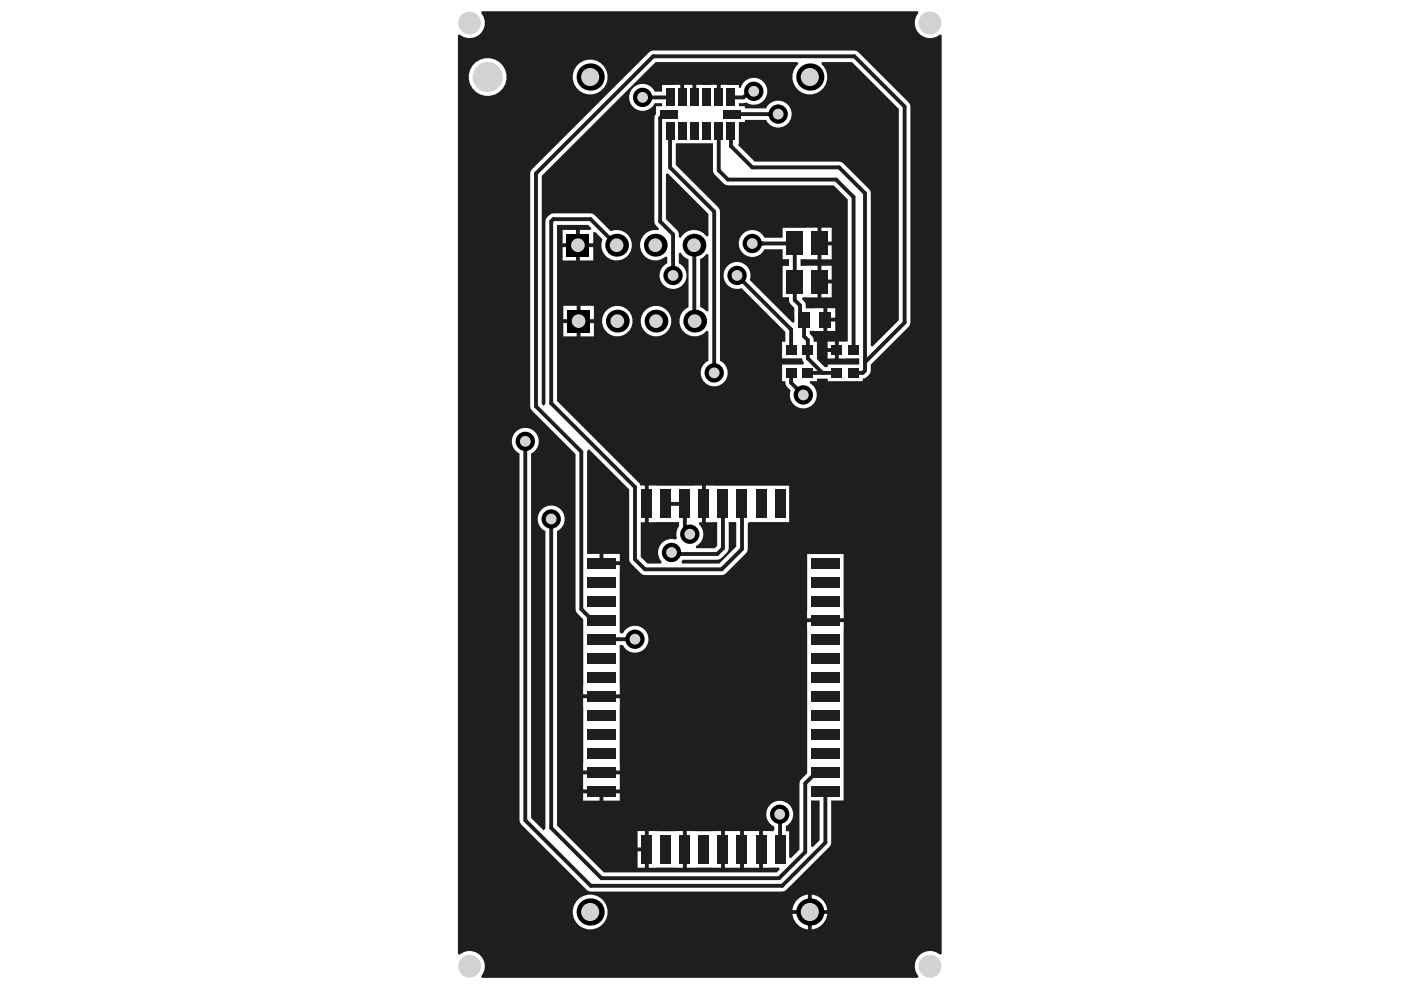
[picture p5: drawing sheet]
<svg xmlns="http://www.w3.org/2000/svg" width="297mm" height="210mm" viewBox="0 0 297 210" stroke-linecap="round" stroke-linejoin="round" font-family="sans-serif">
<g fill="#1e1e1e">
<path d="M144.8 118.7h7.3a3.4 3.4 0 0 0 2.4-2.5v-5.5h1.6v5.2l-3.6 3.6h-7.9l-.1-.4z"/>
<path d="M141.2 36.9l.4-.2 8.6 8.7v4.6l-.4 .2a3.2 3.2 0 0 0-5.5 .2l-.4-.1-.1-1.1-.2-.4-2.4-2.3z"/>
<path d="M172 169.7h1.8v8.5l-1.5 1.4-.3-.2z"/>
<path d="M148.4 54.9l.7-.3 .7-.8 .4 .1v12l-.4 .1-.5-.5-.9-.4z"/>
<path d="M97.1 7.5l.4-.2a3.2 3.2 0 0 0 4.4-.1 3.2 3.2 0 0 0 .1-4.4l.2-.4h92.4l.1 .4a3.2 3.2 0 0 0 .2 4.4 3.2 3.2 0 0 0 4.4 .1l.4 .2v194.8l-.4 .1a3.2 3.2 0 0 0-4.4 .2 3.2 3.2 0 0 0-.2 4.4l-.1 .3h-92.4l-.2-.3a3.2 3.2 0 0 0-.1-4.4 3.2 3.2 0 0 0-4.4-.2l-.4-.1zM121.4 16.3a3.7 3.7 0 0 0 7.4 0 3.7 3.7 0 0 0-7.4 0zM99.4 16.3a4 4 0 0 0 8 0 4 4 0 0 0-8 0zM112.8 35.9l-.4 .9v49.4l.4 .8 9.2 9.3v32.9l.4 .8 1.3 1.3-.1 15.9h7.8v-10.4h.7l.3 .5a2.86 2.86 0 0 0 4.3 .2 2.86 2.86 0 0 0-.4-4.3 2.86 2.86 0 0 0-4.2 1.1h-.4l-.3-.3v-14.2h-3.9v-.4h-.4v-2h-2.6v-21.7l.3-.4 8.6 8.5v14.8l.4 .9 2.1 2.1 .8 .3 16.8-.1 4.9-4.9 .1-5.9 .3-.3h8.5v-7.7h-17.6v7.7h2.4v5l-.5 .5h-4l-.1-.4a2.82 2.82 0 0 0 .6-4.7l.2-.4h.5v-7.7h-11.3v7.7h6.5v.8a2.75 2.75 0 0 0-.5 2.6l-.3 .3-.4-.1a2.85 2.85 0 0 0-3 1.5 2.85 2.85 0 0 0 .5 3.3l-.2 .4h-2.8l-1.4-1.4v-7.4h.8v-7.7h-.9l-.3-.6-17.4-17.4v-37.3h6.6l.7 .7-.2 .4h-2.3v2.8h2.9v-2.3l.4-.2 1.5 1.7a3.2 3.2 0 0 0 2.6 4.4 3.2 3.2 0 0 0 3.6-3.6 3.2 3.2 0 0 0-4.4-2.6l-3.8-3.7-8.4-.1a2.07 2.07 0 0 0-1.7 1.7v38.7l-.4 .4-.3-.4v-48.3l24.1-24.1h30.1l.2 .4-.5 .5a3.7 3.7 0 0 0 .6 5.1 3.7 3.7 0 0 0 5.1-.5 3.7 3.7 0 0 0-.4-5.1l.2-.4h6.3l10 9.9v44.8l-5.6 5.6-.4-.2-.1-32.8-6.1-6.1-18.4-.1-3.5-3.5 .2-.4v-4.5h1.2v-.5h4.5l.3 .5a2.86 2.86 0 0 0 4.4 .3 2.86 2.86 0 0 0-.5-4.3 2.86 2.86 0 0 0-4.2 1.1h-4.5v-.5h-1.2v-.6l1.5-.2 .5 .3a2.86 2.86 0 0 0 3.8-1.7 2.86 2.86 0 0 0-1.8-3.7 2.86 2.86 0 0 0-3.6 2.1l-.4-.1v-.6h-3.9v2.7h-.8v-2.7h-4.4v2.7h-.8v-2.7h-1.7v2.7h-.9v-2.7h-3.8v1.4h-1.6l-.3-.5a2.86 2.86 0 0 0-4.3-.2 2.86 2.86 0 0 0 .4 4.3 2.86 2.86 0 0 0 4.2-1.1h1.6v.6h-1.3v1.6l-.4 .9v22l.1 .4 .9 1.1-.2 .3h-.1a3.2 3.2 0 0 0-3.6 4.1 3.2 3.2 0 0 0 5.3 1.5l.4 .1v1.3a2.86 2.86 0 0 0-1 4.4 2.86 2.86 0 0 0 4.4 0 2.86 2.86 0 0 0-1-4.4v-2.1l.4-.1a2.96 2.96 0 0 0 1.7 1.4v10.1l-.7 .4a3.2 3.2 0 0 0-.3 4.8 3.2 3.2 0 0 0 4.8-.2l.4 .1v6.3a2.86 2.86 0 0 0-1 4.3 2.86 2.86 0 0 0 4.5 0 2.86 2.86 0 0 0-1.1-4.3v-32.1l-9.3-9.4v-4.6h7.9l.1 6.2 2.6 2.6 22.9 .1 2.9 3v30l-1.9 .1v3.6h4.4v1.3h-6.7v.5h-.6l-1.5-1.5-.2-.3v-3.5h-.7a1.66 1.66 0 0 0-.8-1.7v-.6h2.9v-2.4h.4h-.4v-2.5l-3.7 .1-.1-1.1-.8-.9 .2-.4h3.1v-6.7l-3.6 .1v-1.4h3.6v-6.7h-7.4v2.1h-3.8l-.3-.5a2.86 2.86 0 0 0-4.4-.3 2.86 2.86 0 0 0 .5 4.4 2.86 2.86 0 0 0 4.2-1.1h3.8v2.1h1.4v1.4h-1.4v6.6h1.4l.1 1.1 1 1.2v3l-.4 .1-9-9a2.86 2.86 0 0 0-2.4-3.8 2.86 2.86 0 0 0-3.2 3.1 2.86 2.86 0 0 0 3.8 2.4l9.3 9.3v2.1h-.7v3.5h4.3l.1 .5 .3 .4-.2 .4h-4.5v3.5h.7l.1 .8 1 1.2-.1 .6a2.86 2.86 0 0 0 4.1 2.9 2.86 2.86 0 0 0 0-5.1l.2-.4h1.4v-.5h2.3v.5h7.4v-.5a2.29 2.29 0 0 0 1.7-3l8.1-8 .3-.9v-45.8l-.3-.9-11.1-10.9h-43.6zM174.2 48.3v2.9h2.1v-2.9zM119.3 48.8v2.8h2.8v-2.8zM174.2 52v3h2.1v-3zM122.9 52.4v2.8h2.9v-2.8zM119.3 52.4v2.8h2.8v-2.8zM174.2 56.3v3h2.1v-3zM174.2 60.1v2.9h2.1v-2.9zM175.4 65.3v2.1h1.7v-2.1zM123.1 64.8v2.9h2.8v-2.9zM119.4 64.8v2.9h2.9v-2.9zM175.4 68.2v2h1.7v-2zM135.8 68.1a3.2 3.2 0 0 0 6.5 0 3.2 3.2 0 0 0-6.5 0zM127.6 68.1a3.2 3.2 0 0 0 6.5 0 3.2 3.2 0 0 0-6.5 0zM123.1 68.5v2.8h2.8v-2.8zM119.4 68.5v2.8h2.9v-2.8zM175.5 72.4v1.4h1.5v-1.4zM175.5 74.6v1.4h1.5v-1.4zM127.9 117.4v1.6h3.5v-1.6zM171.1 117.5v13.6h7.8v-13.6zM123.6 148v15.4h7.8v-15.4zM123.6 164.2v3.2h7.8v-3.2zM127.9 168.2v1.6h3.5v-1.6zM123.6 168.2v1.6h3.5v-1.6zM157.7 176.2v7.8h3.2v-7.8zM153.7 176.2v7.8h3.2v-7.8zM145.6 176.2v7.8h7.3v-7.8zM135.2 176.2v3.5h1.5v-3.5zM137.5 176.2v7.8h7.3v-7.8zM135.2 180.5v3.5h1.5v-3.5zM109.1 91.8a2.84 2.84 0 0 0 1 4.4v77.7l.4 .9 14.3 14.1h41.5l9.8-9.8 .1-9.4h2.7v-37.8h-7.8v32.1l-1.2 1.2-.4 .9v14l-1.8 1.9-.4-.2v-5.6h-.7v-1a2.86 2.86 0 0 0 .9-4.4 2.86 2.86 0 0 0-4.5 .1 2.86 2.86 0 0 0 1.2 4.4v.6a.99 .99 0 0 1-1.1 .3h-1.3v7.8h3.4l.1 .3-.6 .7h-36.7l-9.9-10v-62.4a2.86 2.86 0 0 0 1-4.3 2.86 2.86 0 0 0-4.5 0 2.86 2.86 0 0 0 1 4.3v63l-.4 .5-2.6-2.7v-77.2a2.86 2.86 0 0 0 1-4.4 2.86 2.86 0 0 0-4.5 0zM172.1 189.7v3.3h3.3a3.7 3.7 0 0 0-3.3-3.3zM168.7 191.1l-.5 .8-.2 1.1h3.3v-3.3a3.7 3.7 0 0 0-2.6 1.4zM121.4 193.4a3.7 3.7 0 0 0 7.4 0 3.7 3.7 0 0 0-7.4 0zM172.1 193.8v3.3a3.7 3.7 0 0 0 3.3-3.3zM168 193.8a3.7 3.7 0 0 0 3.3 3.3v-3.3z"/>
</g>
<path d="M158.9 19.4h.9M155 20.7h2.6M159.5 35.5h18.4M177.3 38.1l3.7 3.7M116.9 46.9v38.6M171.3 74.2v1.8M123.3 95.8v33.4M141.2 106.8h4M145.2 112.2l1.1 1.1M153.3 106.8v9.4l-1.2 1.3M136.7 120.7h16.3M165.4 172.7v7.4" fill="none" stroke="#1e1e1e" stroke-width=".82"/>
<circle cx="134.6" cy="135.5" r=".41" fill="#1e1e1e"/>
<g fill="none" stroke="#1e1e1e" stroke-width=".82">
<path d="M136.3 20.7h5.8M140 25v22l2.7 2.7v8.7M140.8 24.2h.9M142.1 35.5l9.3 9.4v34.2M152.4 36.1l1.9 2h23M155 27.7v3.3l4.5 4.5M155.3 24.2h9.7M177.9 35.5l5.5 5.5M159.5 51.6h2.3M168.5 51.6v12l1.1 1.2M181 41.8v32.4M169.6 66.9l.9 .9"/>
<path d="M171.3 79.1h3.1M183.4 76.8v1.8l-.5 .5h-2.1M111.4 93.6v80.3M142.7 117.5h9.4M145.2 106.8v5.4M125.6 131.5h1.9M165.3 172.6l.1 .1M170.7 166.1v14.6l-5.5 5.5h-37.7l-10.6-10.7M175 167.8v10.9l-9.2 9.1"/>
</g>
<circle cx="165" cy="24.2" r=".41" fill="#1e1e1e"/>
<path d="M158.9 19.4l-1.3 1.3M127.5 135.5h7.1M125.3 187.8h40.5" fill="none" stroke="#1e1e1e" stroke-width=".82"/>
<circle cx="127.5" cy="135.5" r=".41" fill="#1e1e1e"/>
<path d="M170.5 67.8v3.5l.8 .8" fill="none" stroke="#1e1e1e" stroke-width=".82"/>
<circle cx="170.5" cy="67.8" r=".41" fill="#1e1e1e"/>
<path d="M174.4 79.1h3" fill="none" stroke="#1e1e1e" stroke-width=".82"/>
<circle cx="180.8" cy="79.1" r=".41" fill="#1e1e1e"/>
<path d="M169.6 64.8v2.1M171.3 76l3.1 3.1M171.3 72.1v2.1" fill="none" stroke="#1e1e1e" stroke-width=".82"/>
<circle cx="174.4" cy="79.1" r=".41" fill="#1e1e1e"/>
<g fill="none" stroke="#1e1e1e" stroke-width=".82">
<path d="M136.2 20.6l.1 .1M140.8 24.2l-.8 .8M142.1 27.7v7.8M152.4 27.7v8.4M116.9 46.9l.4-.4h7.9l5.5 5.5M147.1 52l.2 16.1M156.3 58.4l11.4 11.5v4.3M161.8 51.6h6.7M183.4 41v35.8l8.4-8.4v-45.8l-10.7-10.7h-42.6l-24.9 24.9v49.4l9.7 9.6M167.7 79.1v2.1l2.6 2.5M116.9 85.5l17.7 17.8v15.3l2.1 2.1M116.9 110v65.5"/>
<path d="M142.4 117.1l.3 .4M157.3 106.8v9.6l-4.3 4.3M123.3 129.2l2.3 2.3M111.4 173.9l13.9 13.9M175 163.8h-1.9l-2.4 2.3"/>
</g>
<circle cx="111.4" cy="93.6" r="2.05" fill="#000"/>
<circle cx="111.4" cy="93.6" r="1.15" fill="#d2d2d2"/>
<circle cx="159.5" cy="51.6" r="2.05" fill="#000"/>
<circle cx="159.5" cy="51.6" r="1.15" fill="#d2d2d2"/>
<circle cx="156.3" cy="58.4" r="2.05" fill="#000"/>
<circle cx="156.3" cy="58.4" r="1.15" fill="#d2d2d2"/>
<circle cx="116.9" cy="110" r="2.05" fill="#000"/>
<circle cx="116.9" cy="110" r="1.15" fill="#d2d2d2"/>
<circle cx="165.3" cy="172.6" r="2.05" fill="#000"/>
<circle cx="165.3" cy="172.6" r="1.15" fill="#d2d2d2"/>
<circle cx="142.4" cy="117.1" r="2.05" fill="#000"/>
<circle cx="142.4" cy="117.1" r="1.15" fill="#d2d2d2"/>
<circle cx="170.3" cy="83.7" r="2.05" fill="#000"/>
<circle cx="170.3" cy="83.7" r="1.15" fill="#d2d2d2"/>
<circle cx="136.2" cy="20.6" r="2.05" fill="#000"/>
<circle cx="136.2" cy="20.6" r="1.15" fill="#d2d2d2"/>
<circle cx="142.7" cy="58.4" r="2.05" fill="#000"/>
<circle cx="142.7" cy="58.4" r="1.15" fill="#d2d2d2"/>
<circle cx="151.4" cy="79.1" r="2.05" fill="#000"/>
<circle cx="151.4" cy="79.1" r="1.15" fill="#d2d2d2"/>
<circle cx="165" cy="24.2" r="2.05" fill="#000"/>
<circle cx="165" cy="24.2" r="1.15" fill="#d2d2d2"/>
<circle cx="159.8" cy="19.4" r="2.05" fill="#000"/>
<circle cx="159.8" cy="19.4" r="1.15" fill="#d2d2d2"/>
<circle cx="134.6" cy="135.5" r="2.05" fill="#000"/>
<circle cx="134.6" cy="135.5" r="1.15" fill="#d2d2d2"/>
<circle cx="146.3" cy="113.3" r="2.05" fill="#000"/>
<circle cx="146.3" cy="113.3" r="1.15" fill="#d2d2d2"/>
<circle cx="99.6" cy="204.9" r="1.6" fill="#000"/>
<circle cx="99.6" cy="204.9" r="2.42" fill="#d2d2d2"/>
<circle cx="197.2" cy="204.9" r="1.6" fill="#000"/>
<circle cx="197.2" cy="204.9" r="2.42" fill="#d2d2d2"/>
<circle cx="99.6" cy="4.9" r="1.6" fill="#000"/>
<circle cx="99.6" cy="4.9" r="2.42" fill="#d2d2d2"/>
<circle cx="197.2" cy="4.9" r="1.6" fill="#000"/>
<circle cx="197.2" cy="4.9" r="2.42" fill="#d2d2d2"/>
<circle cx="125.1" cy="16.3" r="2.88" fill="#000"/>
<circle cx="125.1" cy="16.3" r="1.92" fill="#d2d2d2"/>
<circle cx="125.1" cy="193.4" r="2.88" fill="#000"/>
<circle cx="125.1" cy="193.4" r="1.92" fill="#d2d2d2"/>
<path d="M120.3 65.7h4.8v4.8h-4.8z" fill-rule="evenodd" fill="#000"/>
<circle cx="122.7" cy="68.1" r="1.45" fill="#d2d2d2"/>
<path d="M120.1 49.6h4.9v4.8h-4.9z" fill-rule="evenodd" fill="#000"/>
<circle cx="122.5" cy="52" r="1.45" fill="#d2d2d2"/>
<circle cx="130.7" cy="52" r="2.42" fill="#000"/>
<circle cx="130.7" cy="52" r="1.45" fill="#d2d2d2"/>
<circle cx="139.1" cy="68.1" r="2.42" fill="#000"/>
<circle cx="139.1" cy="68.1" r="1.45" fill="#d2d2d2"/>
<circle cx="138.9" cy="52" r="2.42" fill="#000"/>
<circle cx="138.9" cy="52" r="1.45" fill="#d2d2d2"/>
<circle cx="147.1" cy="52" r="2.42" fill="#000"/>
<circle cx="147.1" cy="52" r="1.45" fill="#d2d2d2"/>
<circle cx="130.9" cy="68.1" r="2.42" fill="#000"/>
<circle cx="130.9" cy="68.1" r="1.45" fill="#d2d2d2"/>
<circle cx="147.3" cy="68.1" r="2.42" fill="#000"/>
<circle cx="147.3" cy="68.1" r="1.45" fill="#d2d2d2"/>
<circle cx="171.7" cy="16.3" r="2.88" fill="#000"/>
<circle cx="171.7" cy="16.3" r="1.92" fill="#d2d2d2"/>
<circle cx="171.7" cy="193.4" r="2.88" fill="#000"/>
<circle cx="171.7" cy="193.4" r="1.92" fill="#d2d2d2"/>
<circle cx="103.4" cy="16.3" r="1.6" fill="#000"/>
<circle cx="103.4" cy="16.3" r="3.2" fill="#d2d2d2"/>
<g fill="#1e1e1e">
<path d="M166.7 49.1h3.6v5.1h-3.6z" fill-rule="evenodd"/>
<path d="M172 49.1h3.5v5.1h-3.5z" fill-rule="evenodd"/>
<path d="M166.7 57.2h3.6v5h-3.6z" fill-rule="evenodd"/>
<path d="M172 57.2h3.5v5h-3.5z" fill-rule="evenodd"/>
<path d="M169.2 66.2h2.5v3.2h-2.5z" fill-rule="evenodd"/>
<path d="M173.7 66.2h2.6v3.2h-2.6z" fill-rule="evenodd"/>
<path d="M170.2 73.2h2.2v2h-2.2z" fill-rule="evenodd"/>
<path d="M166.6 73.2h2.3v2h-2.3z" fill-rule="evenodd"/>
<path d="M176.3 73.2h2.3v2h-2.3z" fill-rule="evenodd"/>
<path d="M179.8 73.2h2.3v2h-2.3z" fill-rule="evenodd"/>
<path d="M179.8 78.1h2.3v1.9h-2.3z" fill-rule="evenodd"/>
<path d="M176.3 78.1h2.3v1.9h-2.3z" fill-rule="evenodd"/>
<path d="M166.6 78.1h2.3v1.9h-2.3z" fill-rule="evenodd"/>
<path d="M170.2 78.1h2.2v1.9h-2.2z" fill-rule="evenodd"/>
<path d="M154.1 18.8h1.8v3.7h-1.8z" fill-rule="evenodd"/>
<path d="M151.5 18.8h1.8v3.7h-1.8z" fill-rule="evenodd"/>
<path d="M148.9 18.8h1.8v3.7h-1.8z" fill-rule="evenodd"/>
<path d="M146.3 18.8h1.8v3.7h-1.8z" fill-rule="evenodd"/>
<path d="M143.8 18.8h1.7v3.7h-1.7z" fill-rule="evenodd"/>
<path d="M141.2 18.8h1.7v3.7h-1.7z" fill-rule="evenodd"/>
<path d="M139.9 23.3h3.7v1.8h-3.7z" fill-rule="evenodd"/>
<path d="M141.2 25.9h1.7v3.7h-1.7z" fill-rule="evenodd"/>
<path d="M143.8 25.9h1.7v3.7h-1.7z" fill-rule="evenodd"/>
<path d="M146.3 25.9h1.8v3.7h-1.8z" fill-rule="evenodd"/>
<path d="M148.9 25.9h1.8v3.7h-1.8z" fill-rule="evenodd"/>
<path d="M151.5 25.9h1.8v3.7h-1.8z" fill-rule="evenodd"/>
<path d="M154.1 25.9h1.8v3.7h-1.8z" fill-rule="evenodd"/>
<path d="M153.4 23.3h3.7v1.8h-3.7z" fill-rule="evenodd"/>
<path d="M124.5 118.3h6.1v2.2h-6.1z" fill-rule="evenodd"/>
<path d="M124.5 122.3h6.1v2.3h-6.1z" fill-rule="evenodd"/>
<path d="M124.5 126.3h6.1v2.3h-6.1z" fill-rule="evenodd"/>
<path d="M124.5 130.4h6.1v2.2h-6.1z" fill-rule="evenodd"/>
<path d="M124.5 134.4h6.1v2.3h-6.1z" fill-rule="evenodd"/>
<path d="M124.5 138.4h6.1v2.3h-6.1z" fill-rule="evenodd"/>
<path d="M124.5 142.5h6.1v2.2h-6.1z" fill-rule="evenodd"/>
<path d="M124.5 146.5h6.1v2.3h-6.1z" fill-rule="evenodd"/>
<path d="M124.5 150.5h6.1v2.3h-6.1z" fill-rule="evenodd"/>
<path d="M124.5 154.6h6.1v2.2h-6.1z" fill-rule="evenodd"/>
<path d="M124.5 158.6h6.1v2.3h-6.1z" fill-rule="evenodd"/>
<path d="M124.5 162.6h6.1v2.3h-6.1z" fill-rule="evenodd"/>
<path d="M124.5 166.7h6.1v2.2h-6.1z" fill-rule="evenodd"/>
<path d="M136 177h2.3v6.2h-2.3z" fill-rule="evenodd"/>
<path d="M140 177h2.3v6.2h-2.3z" fill-rule="evenodd"/>
<path d="M144.1 177h2.2v6.2h-2.2z" fill-rule="evenodd"/>
<path d="M148.1 177h2.3v6.2h-2.3z" fill-rule="evenodd"/>
<path d="M152.1 177h2.3v6.2h-2.3z" fill-rule="evenodd"/>
<path d="M156.2 177h2.2v6.2h-2.2z" fill-rule="evenodd"/>
<path d="M160.2 177h2.3v6.2h-2.3z" fill-rule="evenodd"/>
<path d="M164.3 177h2.2v6.2h-2.2z" fill-rule="evenodd"/>
<path d="M171.9 166.7h6.2v2.2h-6.2z" fill-rule="evenodd"/>
<path d="M171.9 162.6h6.2v2.3h-6.2z" fill-rule="evenodd"/>
<path d="M171.9 158.6h6.2v2.3h-6.2z" fill-rule="evenodd"/>
<path d="M171.9 154.6h6.2v2.2h-6.2z" fill-rule="evenodd"/>
<path d="M171.9 150.5h6.2v2.3h-6.2z" fill-rule="evenodd"/>
<path d="M171.9 146.5h6.2v2.3h-6.2z" fill-rule="evenodd"/>
<path d="M171.9 142.5h6.2v2.2h-6.2z" fill-rule="evenodd"/>
<path d="M171.9 138.4h6.2v2.3h-6.2z" fill-rule="evenodd"/>
<path d="M171.9 134.4h6.2v2.3h-6.2z" fill-rule="evenodd"/>
<path d="M171.9 130.4h6.2v2.2h-6.2z" fill-rule="evenodd"/>
<path d="M171.9 126.3h6.2v2.3h-6.2z" fill-rule="evenodd"/>
<path d="M171.9 122.3h6.2v2.3h-6.2z" fill-rule="evenodd"/>
<path d="M171.9 118.3h6.2v2.2h-6.2z" fill-rule="evenodd"/>
<path d="M164.3 103.8h2.2v6.1h-2.2z" fill-rule="evenodd"/>
<path d="M160.2 103.8h2.3v6.1h-2.3z" fill-rule="evenodd"/>
<path d="M156.2 103.8h2.2v6.1h-2.2z" fill-rule="evenodd"/>
<path d="M152.1 103.8h2.3v6.1h-2.3z" fill-rule="evenodd"/>
<path d="M148.1 103.8h2.3v6.1h-2.3z" fill-rule="evenodd"/>
<path d="M144.1 103.8h2.2v6.1h-2.2z" fill-rule="evenodd"/>
<path d="M140 103.8h2.3v6.1h-2.3z" fill-rule="evenodd"/>
<path d="M136 103.8h2.3v6.1h-2.3z" fill-rule="evenodd"/>
</g>
</svg>
